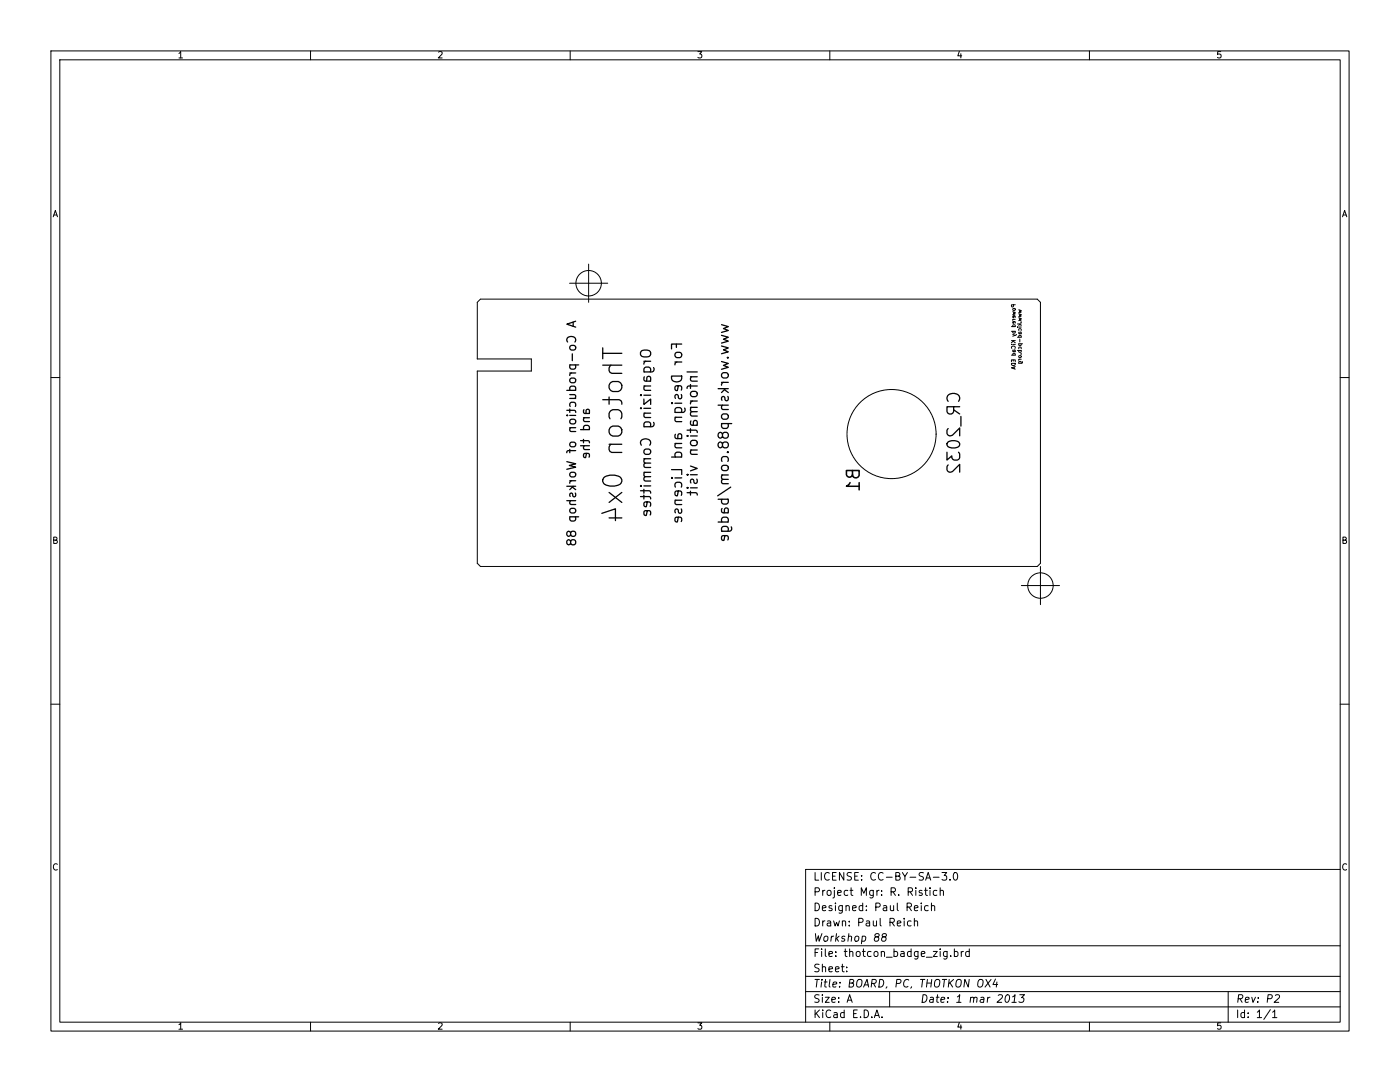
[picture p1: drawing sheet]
<svg xmlns="http://www.w3.org/2000/svg" width="279mm" height="216mm" viewBox="0 0 279 216" stroke-linecap="round" stroke-linejoin="round" font-family="sans-serif">
<g fill="none" stroke="#000" stroke-width=".2">
<path d="M10.2 10.2h259v195.5h-259zM11.9 11.9h255.6v192.1h-255.6zM35.7 10.7l.4-.4v1.3M35.7 11.6h.7M62 10.2v1.7M87.5 10.4l.5-.1 .2 .4-.7 .9h.7M113.8 10.2v1.7M139.3 10.3h.8l-.5 .5 .4 .1v.5l-.2 .2-.5-.2M165.6 10.2v1.7M191.5 10.2l-.3 .9h.7M191.8 10.7v.9M217.4 10.2v1.7"/>
<path d="M243.6 10.3h-.6v.6l.2-.1h.4l.1 .2-.1 .4-.1 .2-.5-.2M10.6 43.3l.4-1.3 .5 1.3M10.7 42.9h.7M113.7 56.5h7.6M117.5 52.7v7.6M267.9 43.3l.5-1.3 .4 1.3M268 42.9h.7M10.2 75.3h1.7M95.3 60.3l.6-.6h111.1l.6 .6v52.1l-.6 .6h-111.1l-.6-.6v-38.4h10.7v-2.4h-10.7zM201.9 68.7h.1M201.9 72.2v-.4h.7v.4M201.9 72.5h.7a.38 .38 0 0 1-.4 .4 .38 .38 0 0 1-.3-.4z"/>
<path d="M201.9 65.2h.7M201.9 66.1h.7M201.9 68h.7M201.9 70.9h.7M201.9 69.5a.34 .34 0 0 1 .3-.5 .34 .34 0 0 1 .3 .5M202.1 62.2l.5 .1-.3 .2 .3 .1-.5 .2M202.1 63.7h.5M202.1 66.7l.5 .2M202.1 68.7h.5M202.1 61.6l.4-.1 .1 .3-.3 .1zM202.1 65.2l.2-.4 .3 .1v.3M202.1 66.1l.2 .4 .3-.1v-.3"/>
<path d="M202.1 69.9v.2l.5 .1M202.1 70.9l.2-.4 .3 .1v.3M202.2 68.1l.4 .3M202.2 71.8v.3M202.3 60.8l-.1 .4h-.3v-.4h.7M202.3 63.7l-.2 .2M202.3 70.2l.1-.4 .2 .1v.3M202.3 68l-.4 .4M202.4 63l-.1 .4h-.2l.1-.4 .4 .1v.3M202.4 64.2l-.1 .3h-.2l.1-.3h.4v.3M202.4 73.2v.4M202.6 73.2l-.7 .2 .7 .3"/>
<path d="M202.9 66.7l-.8 .4M203.1 65.3h.1M203.1 64.6h.7M203.1 67.3h.7M203.1 69.9h.7M203.3 61.8l.5 .2-.3 .1 .3 .1-.5 .2M203.3 62.6l.5 .2-.3 .1 .3 .1-.5 .2M203.3 63.4l.5 .2-.3 .1 .3 .1-.5 .2M203.3 65.3h.5M203.3 68.6h.8M203.3 71.7h.5M203.3 65.9l.2-.3 .3 .1v.2"/>
<path d="M203.3 66.3v.3h.5M203.3 67.3l.2-.4 .3 .1v.3M203.3 68.6l.2 .4 .3-.1v-.3M203.3 69.6l.2-.3h.3v.3M203.3 69.9l.2 .4 .3-.1v-.3M203.3 71h.4l.1 .2-.3 .2zM203.3 72.5l.2-.4 .3 .1v.3M203.5 71.7l-.2 .2M203.5 66.6l.1-.4 .2 .1v.3M203.5 64.7l.3 .2M203.5 67.7v.5M203.6 64.6l-.3 .3"/>
<path d="M203.7 64.3h.1M203.7 70.6h.1M204 72.2l-.1 .3h-.6M267.5 75.3h1.7M10.7 107.8l.6-.1v-.4l-.6-.1v1.2h.5l.2-.4-.3-.2M203.8 116.8h7.7M207.6 113v7.7M268 107.8l.6-.1v-.4l-.6-.1v1.2h.5l.2-.4-.3-.2M10.2 140.5h1.7M267.5 140.5h1.7M11.4 172.5a.6 .6 0 0 0-.8 .4 .6 .6 0 0 0 .6 .7l.2-.1M162.7 177.9h.7l.1-.2v-.4l-.3-.2h-.5v1.6"/>
<path d="M162.7 174.1v1.5h.7M163.9 174.1v1.5M164.2 177.7v1M164.6 177.7h-.3l-.1 .2M165.1 177.8l.3-.1 .4 .1 .1 .6-.2 .2-.3 .1-.3-.2zM165.5 174.2a.61 .61 0 0 0-.8 0 .61 .61 0 0 0-.1 .8 .57 .57 0 0 0 .3 .6 .57 .57 0 0 0 .6-.1M166.2 174.8h.5M166.5 177.7v1.3l-.3 .2M166.5 177.1v.2M166.9 174.1h-.7v1.5h.7M167.2 178.2l.7-.2-.1-.3h-.4l-.2 .2v.7h.6M168.4 174.1v1.5l-.9-1.5v1.5"/>
<path d="M169.2 177.7h-.4l-.3 .2 .1 .7h.6M169.6 177.7h.6M169.9 177.1v1.4l.3 .2M169.9 174.2l-.6-.1-.2 .3 .1 .4 .7 .2v.5l-.3 .1h-.5M170.6 174.8h.5M171.3 174.1h-.7v1.5h.7M171.9 178.7v-1.6l.5 1.1 .5-1.1v1.6M172 175.5v.1M172 174.7v.1M174.3 177.7v1.2l-.3 .3-.4-.1M174.3 177.7h-.5l-.2 .2 .1 .7h.6M174.7 174.2a.61 .61 0 0 0-.7 0 .61 .61 0 0 0-.2 .8 .57 .57 0 0 0 .3 .6 .57 .57 0 0 0 .6-.1"/>
<path d="M175 177.7v1M175.4 177.7h-.2l-.2 .2M175.9 178.5v.2M175.9 177.7v.2M176.2 174.2a.61 .61 0 0 0-.7 0 .61 .61 0 0 0-.2 .8 .57 .57 0 0 0 .3 .6 .57 .57 0 0 0 .6-.1M176.9 175h1.2M177.8 177.9h.8l.1-.2-.1-.4-.2-.2h-.6v1.6M178.2 177.9l.5 .8M178.8 174.8h.6l.2-.3-.2-.3-.6-.1v1.5h.6l.3-.3a.4 .4 0 0 0-.4-.5M179.4 178.5v.2M180.1 174.1l.5 .8 .5-.8M180.6 174.9v.7"/>
<path d="M181.2 177.9h.8l.1-.2-.1-.4-.2-.2h-.6v1.6M181.6 177.9l.5 .8M181.6 175h1.2M182.8 177.1v.2M182.8 177.7v1M184 177.7h-.4l-.2 .2 .1 .2 .5 .1v.4h-.6M184.3 174.2l-.6-.1-.3 .3 .2 .4 .6 .2v.5l-.2 .1h-.6M184.5 177.7h.6M184.7 177.1v1.4l.4 .2M184.7 175.6l.5-1.5 .5 1.5M184.9 175.2h.7M185.6 177.1v.2"/>
<path d="M185.6 177.7v1M186.3 175h1.1M187 177.7h-.5l-.2 .2 .1 .7h.6M187.6 177.8l.3-.1h.3l.1 1M187.6 177.1v1.6M188 174.1h.9l-.5 .6 .5 .1v.7l-.3 .1-.6-.1M189.6 175.5v.1M190.4 174.2l.2-.1a.81 .81 0 0 1 .5 .8 .81 .81 0 0 1-.5 .7l-.2-.1-.2-.5zM267.5 173.5h-106.7v30.5M268.7 172.5a.6 .6 0 0 0-.8 .4 .6 .6 0 0 0 .6 .7l.2-.1M160.8 188.7h106.7M160.8 194.8h106.7"/>
<path d="M160.8 197.9h106.7M162.7 195.4h.8M162.7 183.2a.77 .77 0 0 1 .8 .8 .77 .77 0 0 1-.8 .8zM162.7 180.2a.77 .77 0 0 1 .8 .8 .77 .77 0 0 1-.8 .7zM162.7 190.1h.5M162.7 186.3l.2 1.5 .4-1.1 .2 1.1 .5-1.5M163.1 195.4l-.2 1.6M163.4 189.3h-.7v1.6M163.5 198.6l-.6-.1-.3 .3 .1 .3 .7 .3v.5l-.2 .1-.6-.1M163.5 192.5l-.6-.1-.3 .3 .1 .3 .7 .3v.5l-.2 .1-.6-.1M164 189.3v.2M164 195.9l-.2 1.1"/>
<path d="M164 189.8v1.1M164 195.4v.2M164.1 198.5v.1M164.1 193l.2-.1 .4 .1 .1 .9M164.1 181.2l.7-.1v-.3l-.5-.1-.2 .2 .1 .7h.6M164.1 192.4v1.5M164.1 199v1M164.2 183.8v1M164.5 195.9h.6M164.5 186.9l.3-.1 .4 .1v.6l-.2 .2-.4 .1-.2-.1zM164.6 183.8h-.3l-.1 .2M164.7 199h.8l-.8 1h.8"/>
<path d="M164.7 189.3v1.3l.2 .3M164.8 195.4l-.2 1.3 .3 .3M165.1 183.8h.6l.1 1M165.4 190.4l.8-.2-.1-.3-.5-.1-.2 .3 .1 .7h.6M165.4 193.4l.8-.1-.1-.3-.5-.1-.2 .2 .1 .7h.6M165.6 195.4l-.1 1.3 .2 .3M165.8 184.1l-.5 .1-.2 .2 .2 .4 .5-.1M165.9 186.8l-.1 1M166 199.5l.7-.1v-.3l-.5-.1-.2 .2 .1 .7h.6M166 180.8l-.4-.1-.2 .2 .1 .2 .5 .2v.3h-.6M166.2 196.5l.8-.2-.1-.3h-.5l-.2 .7 .2 .3 .4-.1M166.4 186.8l-.5 .3"/>
<path d="M166.4 183.8l.3 1 .3-.8 .2 .8 .3-1M166.7 193.4l.8-.1-.1-.3-.4-.1-.3 .2 .1 .7h.6M166.7 180.2v.1M166.7 180.7v1M166.8 190.7v.2M166.8 189.9v.2M166.9 186.3l-.1 1.5M167 187.2l.3 .6M167.4 199.9v.1M167.4 199.1v.1M167.5 186.8l-.7 .6M167.6 196.8l-.1 .2"/>
<path d="M167.7 196l-.1 .2M167.9 192.9h.6M168.1 192.4v1.3l.4 .2M168.1 183.9l.2-.1h.4l.1 1M168.1 180.7v1.2l-.3 .3h-.3M168.1 180.8l-.4-.1-.3 .3 .1 .6h.6M168.1 183.8v1M168.5 189.8h.6M168.6 186.9a.37 .37 0 0 0-.6 .2l.6 .4-.3 .3-.4-.1M168.7 189.3v1.3l.4 .3M168.8 180.8l.3-.1 .3 .1 .1 .9M168.8 180.7v1"/>
<path d="M169 193.8v.1M169 193v.1M169.2 199.6h.7M169.3 186.9l.3-.1 .3 .1v.9M169.4 186.3l-.2 1.5M169.5 184.6v.2M169.5 183.8v.2M169.5 196.2l.7-.1 .2-.2-.1-.3-.2-.2h-.5l-.2 1.6h.6l.3-.2 .1-.3-.4-.3M169.6 190l.2-.2 .3 .1 .1 1M169.6 189.3v1.6M170.1 181.2l.8-.1-.1-.3-.4-.1-.3 .2 .1 .7h.6M170.7 186.9l.2-.1 .5 .1v.6l-.2 .2-.4 .1-.2-.1z"/>
<path d="M170.9 190l.3-.2 .4 .2 .1 .6-.2 .2-.3 .1-.3-.2zM171.1 195.7a.53 .53 0 0 1 .9 0 1.12 1.12 0 0 1-.5 1.3l-.4-.1a1.14 1.14 0 0 1 0-1.2zM171.4 184h.7l.1-.2v-.4l-.2-.2h-.6v1.6M172.1 186.9l.4-.1 .3 .3-.2 .6h-.6M172.1 189.8h.6M172.1 186.8l-.2 1.5M172.2 180.8l-.5-.1-.2 .3 .1 .6h.6M172.2 180.2v1.5M172.3 189.3v1.3l.4 .3M172.3 197l.7-1.6 .4 1.6M172.5 196.5h.8M172.9 183.8h.6l.1 1"/>
<path d="M172.9 181.6v.1M172.9 180.8v.1M173.6 184.1l-.6 .1-.2 .2 .2 .4 .6-.1M173.8 189.9l-.4-.1-.3 .3 .2 .7h.5M174 196.2h.7l.2-.3-.1-.3-.2-.2h-.5l-.2 1.6M174.3 183.8l.1 .9 .3 .1 .2-.2M174.3 196.2l.4 .8M174.5 190l.2-.2 .5 .2v.6l-.1 .2-.4 .1-.2-.2zM174.8 181l.7-.1 .2-.2-.1-.4-.2-.1h-.6v1.5M174.8 186.9l-.2-.2 .1-.3 .2-.1 .5 .1 .1 .2-.1 .2-.7 .2-.2 .2 .1 .5a.5 .5 0 0 0 .7 0 .5 .5 0 0 0 0-.7l-.2-.1M174.9 183.8v1M175.6 195.4a.76 .76 0 0 1 .8 .6 .76 .76 0 0 1-.4 .9l-.6 .1z"/>
<path d="M175.7 183.2v1.3l.2 .3M175.9 190l.2-.2 .4 .1v1M175.9 189.8v1.1M176.3 186.9l-.3-.2 .1-.3 .3-.1 .4 .1 .1 .2-.1 .2-.7 .2-.1 .2v.5a.5 .5 0 0 0 .7 0 .5 .5 0 0 0 0-.7l-.1-.1M176.3 180.8h.6l.1 .9M176.9 191h1.2M177 181.1h-.5l-.3 .3 .3 .3 .5-.1M177 196.9l-.2 .3M177.5 197.9v3M177.6 184h.7l.2-.2-.1-.4-.2-.2h-.6v1.6M177.7 180.7l.1 .9 .3 .1 .2-.1M178 184l.5 .8"/>
<path d="M178.3 180.7v1M178.4 189.9l.5-.1 .2 .3-.1 .7h-.6M178.4 189.3v1.6M178.9 196.2h.7l.2-.3v-.3l-.2-.2h-.6l-.2 1.6M179.1 184.3l.7-.2-.1-.3h-.4l-.2 .2v.7h.6M179.1 180.2v1.3l.2 .2M179.8 189.9h.6v1M180.4 190.2l-.5 .1a.3 .3 0 0 0-.2 .3 .3 .3 0 0 0 .2 .3l.5-.1M180.4 183.2v.2M180.4 183.8v1M181 181l.8-.1 .1-.2-.1-.4-.2-.1h-.6v1.5M181.4 195.6a.73 .73 0 0 0-1 .4 .73 .73 0 0 0 .5 1l.3-.2"/>
<path d="M181.4 181l.5 .7M181.8 189.9l-.4-.1-.3 .3 .1 .7h.6M181.8 183.8h-.4l-.3 .2 .1 .7h.6M181.8 189.3v1.6M181.9 196.9l-.2 .3M182.5 183.9l.2-.1h.4v1M182.5 181.2l.7-.1-.1-.3-.4-.1-.2 .2 .1 .7h.5M182.5 183.2v1.6M183.2 189.8v1.3l-.3 .3-.3-.1M183.2 189.9l-.4-.1-.3 .3 .1 .7h.6M183.7 195.4h.9M183.9 190.4l.7-.2-.1-.3-.4-.1-.2 .3v.7h.6"/>
<path d="M183.9 180.2v.1M183.9 180.7v1M184.1 195.4l-.1 1.6M184.2 198.5a.76 .76 0 0 1 .8 .5 .76 .76 0 0 1-.4 .9l-.6 .1zM184.9 191h1.1M185 196.2h.9M185.1 195.4l-.2 1.6M185.2 180.8l-.4-.1-.3 .3 .2 .6h.5M185.7 199.1h.5v.9M185.9 180.8l.2-.1 .4 .1v.9M185.9 180.2v1.5M186 195.4l-.2 1.6"/>
<path d="M186.3 189.8h.8l-.8 1.1h.8M186.3 199.4l-.7 .1-.1 .3 .2 .2 .5-.1M186.7 195.7a.53 .53 0 0 1 .8 0 1.12 1.12 0 0 1-.4 1.3l-.5-.1a1.14 1.14 0 0 1 .1-1.2zM186.8 199h.6M187.1 198.5l-.1 1.3 .3 .2M187.6 189.3v.2M187.6 189.8v1.1M187.8 199.5l.7-.1v-.3l-.4-.1-.3 .2v.7h.6M188.1 195.4h.8M188.5 195.4l-.2 1.6M189 189.8v1.3l-.3 .3-.3-.1M189 189.9l-.4-.1-.3 .3 .1 .7h.6"/>
<path d="M189.1 199.9v.1M189.2 199.1v.1M189.4 195.4l-.2 1.6M189.6 196.1l.5 .9M189.7 190.7v.2M190.3 195.4l-1 .9M190.5 189.9l.4-.1 .3 .3-.2 .7h-.5M190.5 189.3v1.6M190.9 195.7a.53 .53 0 0 1 .9 0 1.12 1.12 0 0 1-.4 1.3l-.5-.1a1.14 1.14 0 0 1 0-1.2zM191.1 198.9l.4-.4-.1 1.5M191.8 189.8v1.1M192.3 189.8l-.3 .1-.2 .2"/>
<path d="M193.4 195.4l-.2 1.6-.6-1.6-.2 1.6M193.4 189.9l-.4-.1-.3 .3 .2 .7h.5M193.4 189.3v1.6M193.7 199.1l.2-.1 .4 .1v.9M193.7 199l-.1 1M194.4 199.2a.38 .38 0 0 1 .6-.1l-.1 .9M195.3 195.7a.53 .53 0 0 1 .9 0 1.12 1.12 0 0 1-.5 1.3l-.4-.1a1.14 1.14 0 0 1 0-1.2zM195.8 199.1h.5v.9M196.4 199.4h-.5l-.3 .2 .2 .4 .5-.1M196.8 195.4l.8 1.6M197.1 199l-.1 1M197.6 199l-.5 .3"/>
<path d="M197.8 195.4l-1.2 1.6M198.7 195.4l-.5 1.1h.9M199 195.9l-.2 1.1M199.2 198.6l.6-.1 .2 .1 .1 .3-1.1 1.1h.9M200.8 198.6l.4-.1a.9 .9 0 0 1-.3 1.5l-.2-.1-.1-.5zM202.1 198.9l.5-.4-.2 1.5M203.5 198.5h1l-.6 .6 .4 .1-.1 .7-.2 .1-.7-.1M245.1 197.9v6.1M247.1 199.3l.7-.1 .2-.2v-.4l-.2-.1h-.6l-.2 1.5M247.5 199.3l.4 .7M248.5 199.5l.8-.1-.1-.3h-.5l-.2 .7 .2 .2 .4-.1M249.8 199l.3 1 .5-1"/>
<path d="M251 199.9v.1M251.1 199.1v.1M253 199.3l.7-.1 .2-.2v-.4l-.2-.1h-.6l-.2 1.5M254.5 198.6l.6-.1 .2 .1 .1 .3-1.1 1.1h.9M35.7 204.5l.4-.4v1.3M35.7 205.4h.7M62 204v1.7M87.5 204.2l.5-.1 .2 .4-.7 .9h.7M113.8 204v1.7M139.3 204.1h.8l-.5 .5 .4 .1v.5l-.2 .2-.5-.2M160.8 200.9h106.7M162.7 201.5v1.6"/>
<path d="M162.9 202.2l.6 .9M163.5 201.5l-.8 .9M164.2 201.5v.2M164.2 202v1.1M165.6 204v1.7M165.8 201.7a.61 .61 0 0 0-.8 0 .61 .61 0 0 0-.2 .7 .57 .57 0 0 0 .3 .6 .57 .57 0 0 0 .7-.1M166.4 202.1h.6l.1 1M167.1 202.4l-.5 .1-.2 .2 .2 .4 .5-.1M168.5 202.1l-.5-.1-.3 .3 .2 .7h.6M168.5 201.5v1.6M169.1 200l.5-1.5 .5 1.5M170.4 202.3h.5"/>
<path d="M171.1 201.5h-.7v1.6h.7M171.7 202.9v.2M172.5 201.5a.77 .77 0 0 1 .8 .8 .77 .77 0 0 1-.8 .8zM174 202.9v.2M174.5 203.1l.5-1.6 .5 1.6M174.6 202.6h.8M176 202.9v.2M190.9 200h.9M191.5 204l-.3 .9h.7M191.8 204.5v.9M201.9 200h.9M217.4 204v1.7"/>
<path d="M243.6 204.1h-.6v.6l.2-.1h.4l.1 .2-.1 .4-.1 .2-.5-.2M247 201.5v1.6M248.4 202.1l-.5-.1-.2 .3 .1 .7h.6M248.4 201.5v1.6M249.1 202.9v.2M249.1 202.1v.2M250.9 202l.5-.5v1.6M250.9 203.1h.9M253.5 201.5l-1.3 1.9M254 202l.4-.5v1.6M254 203.1h.8"/>
<circle cx="117.5" cy="56.5" r="2.54"/>
<circle cx="177.9" cy="86.6" r="8.9"/>
<circle cx="207.6" cy="116.8" r="2.54"/>
</g>
<g fill="none" stroke="#000" stroke-width=".25">
<path d="M113.1 77.9h1.8M113.3 68.2a.71 .71 0 0 1 0-.8 .71 .71 0 0 1 .8-.3 .67 .67 0 0 1 .7 .4 .67 .67 0 0 1-.1 .7M113.7 78.7l1.1 .1 .1 .4-.2 .3M113.7 72.8h1.8M113.7 74.4h1.2M113.7 79.5h1.2M113.8 72.8l-.1 .5 .3 .4h.6l.2-.2v-.7M113.8 75.6l.2-.2h.6l.2 .2 .1 .4-.3 .4h-.6l-.3-.4zM113.8 77.9l-.1-.5 .3-.4h.6l.2 .2v.7M113.9 69h.8l.2 .3-.1 .4-.2 .2-.7-.1-.2-.3zM114 74.4l-.2 .2-.1 .3M114.2 70.6v1.4"/>
<path d="M114.4 64.3v.8M114.9 64.1l-1.8 .6 1.8 .6M120.3 79.8h3.3l.3 .1 .2 .8M120.3 69.4v2.2M120.3 70.5h3.8M120.3 72.9h3.8M121.6 79.2v1.5M121.7 76.5l.6-.4h1.1a1.03 1.03 0 0 1 .7 1 1.03 1.03 0 0 1-.7 1h-1.1a1.03 1.03 0 0 1-.6-1.6zM121.9 72.9a.95 .95 0 0 0 .2 1.6h2M127.8 78.9h.2M127.9 70.2a1.3 1.3 0 0 1 2 .1 .68 .68 0 0 1-.7 .9h-.7a.68 .68 0 0 1-.6-.3 .68 .68 0 0 1 0-.7zM128.5 79.6v1.1l1.4-1.1v1.1"/>
<path d="M128.5 72.1h1.4M128.5 77h1.4M128.5 78.9h1.4M128.6 74.2l-.1-.6 .4-.4h.6l.3 .2v.8M128.6 75.2v.8l1.3 .1M128.7 77a.5 .5 0 0 0 .1 .9h1.1M128.9 72.1l-.3 .2-.1 .4M129 76.1l.1-.7a.4 .4 0 0 1 .4-.3 .4 .4 0 0 1 .4 .3l-.1 .7M130.4 73.3a.55 .55 0 0 1-.3 .9h-1.6M134 75h2.1a1.03 1.03 0 0 1-1.1 1.2 1.03 1.03 0 0 1-1-1.2zM134.7 72.2h1.4M134.8 70.5l.3-.2h.6a.55 .55 0 0 1 .4 .5 .55 .55 0 0 1-.4 .6h-.6a.55 .55 0 0 1-.3-.9z"/>
<path d="M135 68.7v.6M135.1 72.2l-.3 .2-.1 .4M135.4 77l-.2 .9-.4-.1-.1-.5 .3-.3 1 .1v.7M136 78.7v.8h-.5l-.2-.7-.2-.1-.4 .3 .1 .5M136.1 68.7h-2.1v.9M137.1 74.2h2.1M137.8 75.2h1.4M137.8 76.7v.8M137.9 78.3l.3-.2h.6a.55 .55 0 0 1 .4 .5 .55 .55 0 0 1-.4 .6h-.6a.55 .55 0 0 1-.3-.9zM138 75.2a.5 .5 0 0 0 .1 .9h1.1M139.2 77h-1.8l-.2 .1-.1 .4M143.3 77.6h2"/>
<path d="M144 64.8l1.3 .4-.9 .4 .9 .3-1.3 .4M144 66.9l1.3 .4-.9 .4 .9 .4-1.3 .4M144 69l1.3 .4-.9 .4 .9 .4-1.3 .4M144 72.1l1.3 .4-.9 .4 .9 .4-1.3 .4M144 76.3h1.3M144.2 74.5l.8-.1a.55 .55 0 0 1 .4 .5 .55 .55 0 0 1-.4 .5h-.6a.55 .55 0 0 1-.4-.4 .55 .55 0 0 1 .2-.5zM144.4 76.3l-.3 .2-.1 .4M144.6 77.7l.7 .6M144.8 77.6l-.8 .7M145.2 71.4h.1M145.3 79.1v.8h-.5l-.1-.5-.3-.3-.4 .3 .1 .5M113.1 81.9h1.5l.2 .1 .1 .3"/>
<path d="M113.1 82.9h.2M113.1 92.1l1.8 .4-1.3 .4 1.3 .3-1.8 .4M113.1 97h1.8M113.1 99.9h1.8M113.7 81.6v.7M113.7 89.7v.6M113.7 82.9h1.2M113.7 85.3h1.2M113.7 95.9h1.2M113.8 81.1l-.1-.5 .3-.3h.6l.2 .1v.7M113.8 83.8l.2-.1h.6l.2 .1 .1 .4-.3 .4h-.6l-.3-.4zM113.8 94.4l.2-.2h.6l.2 .2 .1 .4-.3 .4h-.6l-.3-.4z"/>
<path d="M113.9 85.3l-.2 .3 .1 .4 1.1 .1M113.9 88.3h.8l.2 .3-.1 .4-.2 .2-.7-.1-.2-.3zM113.9 99.9l-.2 .3 .1 .4 1.1 .1M114 95.9l-.2 .2-.1 .3M114.2 97.2l.7 .5M114.4 97l-.7 .7M114.8 98.4v.7h-.4l-.2-.6-.2-.1-.3 .2 .1 .5M114.9 89.9h-1.5l-.2 .1-.1 .3M115.9 87.9h1.5l.2 .1v.3M115.9 85.7h1.7M115.9 88.9h1.7M116.5 83.4h1.1"/>
<path d="M116.5 87.7v.6M116.5 81.7v.7l1.1 .1M116.5 85.7v-.5l.3-.3h.5l.3 .1v.7M116.6 83.4l-.1 .2v.4l1.1 .1M116.6 88.9l-.1 .3v.4l1.1 .1M116.9 82.5l.1-.6a.35 .35 0 0 1 .3-.2 .35 .35 0 0 1 .3 .2v.6M117 90.5l-.1 .8-.4-.1v-.5l.2-.2 .9 .1v.6M120.7 95.2a2.96 2.96 0 0 1 3.2 .2 .9 .9 0 0 1-.5 1.4 2.97 2.97 0 0 1-2.9-.4 .87 .87 0 0 1 .2-1.2zM121.6 88.6h2.5M121.6 98.3l2.5 2M121.7 83.6l-.1-.4v-.7l.3-.6 .4-.1h1.1l.5 .3 .2 .4v.7l-.2 .4M121.7 85.4l.6-.4h1.1a1.03 1.03 0 0 1 .7 1 1.03 1.03 0 0 1-.7 1h-1.1a1.03 1.03 0 0 1-.6-1.6z"/>
<path d="M121.9 88.6a.95 .95 0 0 0 .2 1.7h2M124.1 98.3l-2.5 2M127.8 81.5h.2M127.8 97h.2M127.8 97.9h1.8l.2 .1 .1 .4M127.8 99.1h1.8l.2 .1 .1 .4M128 88.8a.82 .82 0 0 1 0-1 .82 .82 0 0 1 1-.2 .76 .76 0 0 1 .8 .4 .76 .76 0 0 1-.1 .8M128.5 81.5h1.4M128.5 82.4h1.4M128.5 91.5h1.4M128.5 94.2h1.4M128.5 97h1.4"/>
<path d="M128.5 97.6v.8M128.5 98.8v.8M128.6 85.2l-.1-.6 .4-.4h.6l.3 .2v.8M128.7 82.4a.5 .5 0 0 0 .1 .9h1.1M128.7 89.7l.8-.1a.55 .55 0 0 1 .4 .5 .55 .55 0 0 1-.4 .6h-.6a.55 .55 0 0 1-.4-.5 .55 .55 0 0 1 .2-.5zM128.7 91.5a.5 .5 0 0 0 .1 .9h1.1M128.7 94.2a.5 .5 0 0 0 .1 .9h1.1M128.8 92.4l-.3 .3 .1 .5 1.3 .1M128.8 95.1l-.3 .3 .1 .5 1.3 .1M130.4 84.3a.55 .55 0 0 1-.3 .9h-1.6M134 80.5h.2M134 93.7h2.1v1"/>
<path d="M134 95.4h.2M134 91.2h2.1M134.7 80.5h1.4M134.7 83.3h1.4M134.7 88.5h1.4M134.7 95.4h1.4M134.7 99.8h1.4M134.8 82.3l-.1-.6 .4-.4h.6l.3 .2v.8M134.8 86.7v.7l1.3 .1M134.8 91.2l-.1-.6 .4-.4h.6l.3 .2v.8M134.8 97.2l-.1-.6 .4-.4h.6l.3 .2v.8M134.9 83.3a.5 .5 0 0 0 .1 .8h1.1"/>
<path d="M134.9 88.5a.5 .5 0 0 0 .1 .9h1.1M134.9 99.8a.5 .5 0 0 0 .1 .9h1.1M135.2 87.5l.1-.7a.4 .4 0 0 1 .4-.3 .4 .4 0 0 1 .4 .3l-.1 .7M135.4 98l-.2 .9-.4-.1-.1-.5 .3-.3 1 .1v.7M136.6 81.4a.55 .55 0 0 1-.3 .9h-1.6M137.1 85.8h1.8l.2 .1 .1 .4M137.1 87h.2M137.1 94.7h.2M137.1 97.3h.2M137.1 98.3h1.8l.2 .1 .1 .4M137.8 93l1.4 .5-1.4 .5M137.8 85.5v.8"/>
<path d="M137.8 98v.8M137.8 80h1.4M137.8 81.3h1.4M137.8 87h1.4M137.8 89.8h1.4M137.8 94.7h1.4M137.8 97.3h1.4M137.9 84v.8l1.3 .1M137.9 88.1l.3-.2h.6a.55 .55 0 0 1 .4 .5 .55 .55 0 0 1-.4 .5h-.6a.55 .55 0 0 1-.3-.8zM138 81.3a.5 .5 0 0 0 .1 .9h1.1M138 89.8a.5 .5 0 0 0 .1 .9h1.1M138.1 82.2l-.3 .2 .1 .5 1.3 .1"/>
<path d="M138.2 80l-.3 .2-.1 .4M138.3 84.9l.1-.7a.4 .4 0 0 1 .4-.3 .4 .4 0 0 1 .4 .3l-.1 .7M139.1 95.6v.8h-.5l-.1-.5-.3-.3-.4 .3 .1 .5M143.3 80.8h2M143.3 99.6h2M144 84.5h2M144 94.8h1.3M144.1 84.5l-.1 .6 .4 .4h.6l.3-.2v-.8M144.1 92.1l-.1-.6 .4-.4h.6l.3 .2v.8M144.1 93l.3-.2h.6a.55 .55 0 0 1 .4 .6 .55 .55 0 0 1-.4 .5h-.6a.55 .55 0 0 1-.3-.9zM144.1 99.6l-.1 .6 .4 .4h.6l.3-.2v-.8M144.2 80.8a.5 .5 0 0 0 .1 .9h1"/>
<path d="M144.2 82.7l.8-.1a.55 .55 0 0 1 .4 .5 .55 .55 0 0 1-.4 .6h-.6a.55 .55 0 0 1-.4-.5 .55 .55 0 0 1 .2-.5zM144.2 86.7l-.4-.4-.3 .1-.2 .3 .1 .5 .3 .2 .3-.1 .3-.8 .3-.2 .6 .1 .1 .3v.5l-.3 .2h-.4l-.4-.4M144.2 88.6l-.4-.4-.3 .1-.2 .3 .1 .6 .3 .2 .3-.1 .3-.9 .3-.2h.4l.3 .4v.6l-.3 .2h-.4l-.4-.4M144.2 94.8a.5 .5 0 0 0 .1 .8h1M144.3 95.6l-.3 .3 .1 .5 1.2 .1M145.2 90.2h.1M145.8 97.2l-2.6 1.7M189 90.2v1.6l1-.8a.69 .69 0 0 0 .4 .8h.6l.4-.2 .1-1-.2-.4M189.2 80.1a.95 .95 0 0 1-.1-1.1 .95 .95 0 0 1 1-.5 1.08 1.08 0 0 1 1.1 .3 1.08 1.08 0 0 1 .2 1.1l-.1 .2M189.2 85.5l-.2 .4v.6a.69 .69 0 0 0 1.1 .3l1.4-1.4v1.6M189.2 88.2a1.73 1.73 0 0 1 2.3 .3 .65 .65 0 0 1-.5 .8 1.49 1.49 0 0 1-2-.5zM189.2 92.8l-.2 .3v.6a.69 .69 0 0 0 1.1 .4l1.4-1.5v1.6"/>
<path d="M190.3 81.2v.9a.69 .69 0 0 1-.6 .5 .69 .69 0 0 1-.7-.5v-.9h2.5M190.3 81.8l1.2 .8M191.8 83.1v1.9M113.7 103.1h1.8M113.8 101.6l.2-.2h.6l.2 .2 .1 .4-.3 .4h-.6l-.3-.4zM113.8 103.1l-.1 .5 .3 .4h.6l.2-.2v-.7M113.9 106.3l-.4-.3-.2 .1-.2 .2 .1 .5 .3 .2 .2-.1 .3-.7 .2-.2 .5 .1 .2 .2v.4l-.3 .3h-.4l-.3-.3M113.9 108l-.4-.3-.2 .1-.2 .2 .1 .5 .3 .2 .2-.1 .3-.7 .2-.2 .5 .1 .2 .2v.4l-.3 .3h-.4l-.3-.3M120.1 102.4l2.7-.9v2.4M121.6 103.3h2.5M129.2 100.1l-.2 1-.4-.1-.1-.6 .3-.3 1 .1v.8M129.2 101.9l-.2 1-.4-.1-.1-.6 .3-.3 1 .1v.8"/>
<path d="M135.4 103.2l-.2 1-.4-.1-.1-.6 .3-.3 1 .1v.8M136 101.6v.7h-.5l-.2-.7h-.2l-.4 .2 .1 .5M143.3 104.2h2M144.1 101.5v.7l1.2 .1M144.1 104.2l-.1-.6 .4-.4h.6l.3 .2v.8M144.1 106l-.1-.6 .4-.4h.6l.3 .2v.8M144.5 102.3l.1-.7a.4 .4 0 0 1 .4-.3 .4 .4 0 0 1 .3 .3v.7M144.7 106.9l-.2 .9-.4-.1-.1-.5 .3-.3 1 .1v.7M145.9 105.1a.55 .55 0 0 1-.3 .9h-1.6"/>
</g>
<path d="M169.6 96.3l-.7 .7h2.6M170.1 93.9v.8a.62 .62 0 0 1-.6 .5 .62 .62 0 0 1-.6-.5v-.8h2.6v1a.68 .68 0 0 1-.8 .5 .68 .68 0 0 1-.6-.7M171.5 96.3v1.5" fill="none" stroke="#000" stroke-width=".3"/>
</svg>
